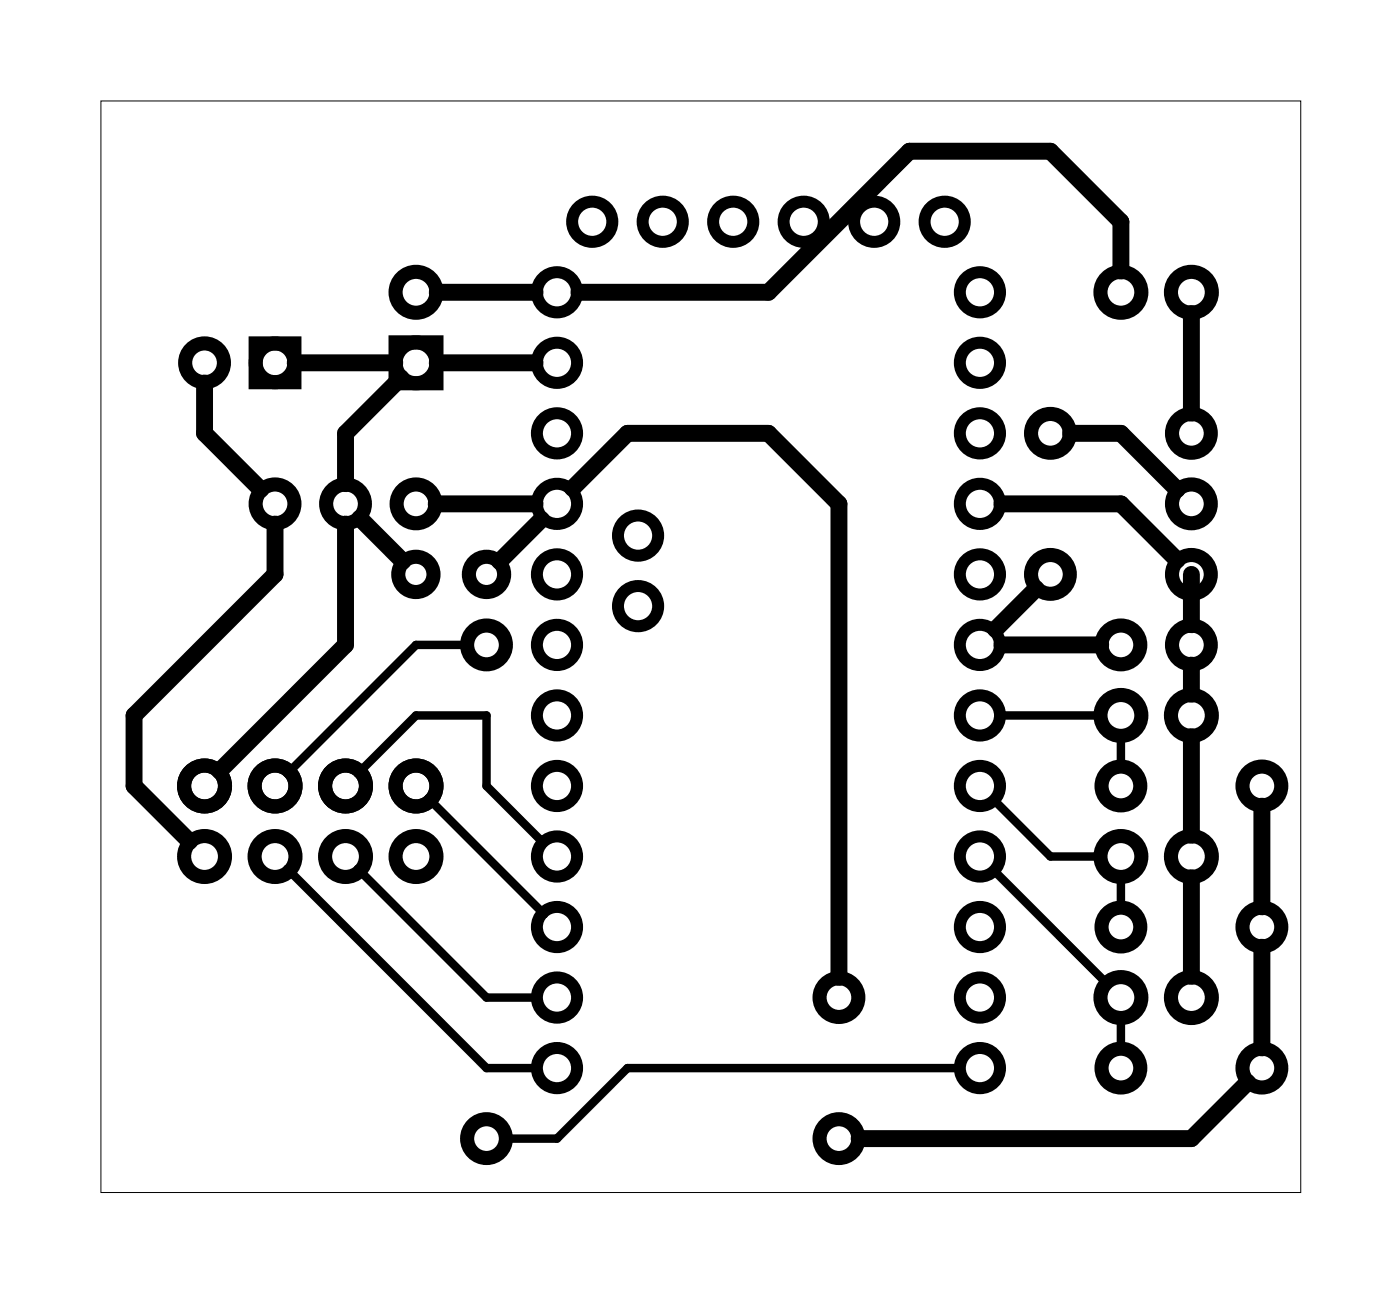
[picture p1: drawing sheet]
<svg xmlns="http://www.w3.org/2000/svg" width="50mm" height="47mm" viewBox="0 0 50 47" stroke-linecap="round" stroke-linejoin="round" font-family="sans-serif">
<path d="M3.6 3.6h43.3v39.3h-43.3z" fill="none" stroke="#000" stroke-width=".04"/>
<g fill="none" stroke="#000" stroke-width=".51">
<path d="M9.2 12.4h1.4v1.4h-1.4zM14.3 12.3h1.4v1.5h-1.4z"/>
<circle cx="7.4" cy="13.1" r=".7"/>
<circle cx="9.9" cy="13.1" r=".7"/>
<circle cx="9.9" cy="18.1" r=".7"/>
<circle cx="12.5" cy="18.1" r=".7"/>
<circle cx="15" cy="10.5" r=".74"/>
<circle cx="15" cy="13.1" r=".74"/>
<circle cx="15" cy="18.1" r=".7"/>
<circle cx="37.9" cy="15.6" r=".7"/>
<circle cx="40.4" cy="10.5" r=".74"/>
<circle cx="42.9" cy="18.1" r=".7"/>
<circle cx="42.9" cy="15.6" r=".7"/>
<circle cx="42.9" cy="10.5" r=".74"/>
<circle cx="7.4" cy="30.8" r=".74"/>
<circle cx="7.4" cy="28.3" r=".74"/>
<circle cx="9.9" cy="30.8" r=".74"/>
<circle cx="9.9" cy="28.3" r=".74"/>
<circle cx="12.5" cy="30.8" r=".74"/>
<circle cx="12.5" cy="28.3" r=".74"/>
<circle cx="15" cy="20.7" r=".64"/>
<circle cx="15" cy="30.8" r=".74"/>
<circle cx="15" cy="28.3" r=".74"/>
<circle cx="17.5" cy="20.7" r=".64"/>
<circle cx="17.5" cy="23.2" r=".7"/>
<circle cx="30.2" cy="35.9" r=".7"/>
<circle cx="37.9" cy="20.7" r=".7"/>
<circle cx="40.4" cy="23.2" r=".7"/>
<circle cx="40.4" cy="38.5" r=".7"/>
<circle cx="40.4" cy="28.3" r=".7"/>
<circle cx="40.4" cy="33.4" r=".7"/>
<circle cx="40.4" cy="25.8" r=".74"/>
<circle cx="40.4" cy="30.8" r=".74"/>
<circle cx="40.4" cy="35.9" r=".74"/>
<circle cx="42.9" cy="23.2" r=".7"/>
<circle cx="42.9" cy="20.7" r=".7"/>
<circle cx="42.9" cy="35.9" r=".74"/>
<circle cx="42.9" cy="25.8" r=".74"/>
<circle cx="42.9" cy="30.8" r=".74"/>
<circle cx="45.5" cy="33.4" r=".7"/>
<circle cx="45.5" cy="38.5" r=".7"/>
<circle cx="45.5" cy="28.3" r=".7"/>
<circle cx="17.5" cy="41" r=".7"/>
<circle cx="30.2" cy="41" r=".7"/>
</g>
<g fill="none" stroke="#000" stroke-width=".43">
<circle cx="20.1" cy="10.5" r=".72"/>
<circle cx="20.1" cy="18.1" r=".72"/>
<circle cx="20.1" cy="13.1" r=".72"/>
<circle cx="20.1" cy="15.6" r=".72"/>
<circle cx="21.3" cy="8" r=".72"/>
<circle cx="23" cy="19.3" r=".72"/>
<circle cx="23.9" cy="8" r=".72"/>
<circle cx="26.4" cy="8" r=".72"/>
<circle cx="29" cy="8" r=".72"/>
<circle cx="31.5" cy="8" r=".72"/>
<circle cx="34" cy="8" r=".72"/>
<circle cx="35.3" cy="10.5" r=".72"/>
<circle cx="35.3" cy="18.1" r=".72"/>
<circle cx="35.3" cy="15.6" r=".72"/>
<circle cx="35.3" cy="13.1" r=".72"/>
<circle cx="20.1" cy="38.5" r=".72"/>
<circle cx="20.1" cy="35.9" r=".72"/>
<circle cx="20.1" cy="33.4" r=".72"/>
<circle cx="20.1" cy="30.8" r=".72"/>
<circle cx="20.1" cy="28.3" r=".72"/>
<circle cx="20.1" cy="23.2" r=".72"/>
<circle cx="20.1" cy="20.7" r=".72"/>
<circle cx="20.1" cy="25.8" r=".72"/>
<circle cx="23" cy="21.8" r=".72"/>
<circle cx="35.3" cy="30.8" r=".72"/>
<circle cx="35.3" cy="38.5" r=".72"/>
<circle cx="35.3" cy="33.4" r=".72"/>
<circle cx="35.3" cy="35.9" r=".72"/>
<circle cx="35.3" cy="28.3" r=".72"/>
<circle cx="35.3" cy="25.8" r=".72"/>
<circle cx="35.3" cy="20.7" r=".72"/>
<circle cx="35.3" cy="23.2" r=".72"/>
</g>
<g fill="none" stroke="#000" stroke-width=".61">
<path d="M7.4 13.8v1.8l2 2M9.9 18.9v1.8l-5.1 5.1v2.5l2 2M10.6 13.1h3.6M12.5 18.9v4.3l-4.6 4.6M13 18.7l1.5 1.5M14.4 13.6l-1.9 2v1.8M15.7 18.1h3.6M15.8 13.1h3.5M15.8 10.5h3.5M19.5 18.7l-1.5 1.5M20.6 17.6l2-2h5.1l2.5 2.5v17.1M36.1 18.1h4.3l2 2.1"/>
<path d="M38.6 15.6h1.8l2 2M40.4 9.8v-1.8l-2.5-2.6h-5.1l-5.1 5.1h-6.8M42.9 11.3v3.6M36.1 23.2h3.6M37.3 21.2l-1.4 1.5M42.9 20.7v1.8M42.9 24v1M42.9 26.5v3.6M42.9 31.6v3.6M45 39l-2.1 2h-11.9M45.5 29v3.7M45.5 34.1v3.6"/>
</g>
<path d="M10.4 31.3l7.1 7.2h1.8M12.9 31.3l4.6 4.6h1.8M12.9 27.9l2.1-2.1h2.5v2.5l2 2M15.4 28.7l4.2 4.2M16.8 23.2h-1.8l-4.6 4.7M34.5 38.5h-11.9l-2.5 2.5h-1.8M35.9 28.9l2 1.9h1.7M35.9 31.4l3.9 4M36.1 25.8h3.5M40.4 26.5v1.1M40.4 31.6v1.1M40.4 36.7v1" fill="none" stroke="#000" stroke-width=".3"/>
</svg>
